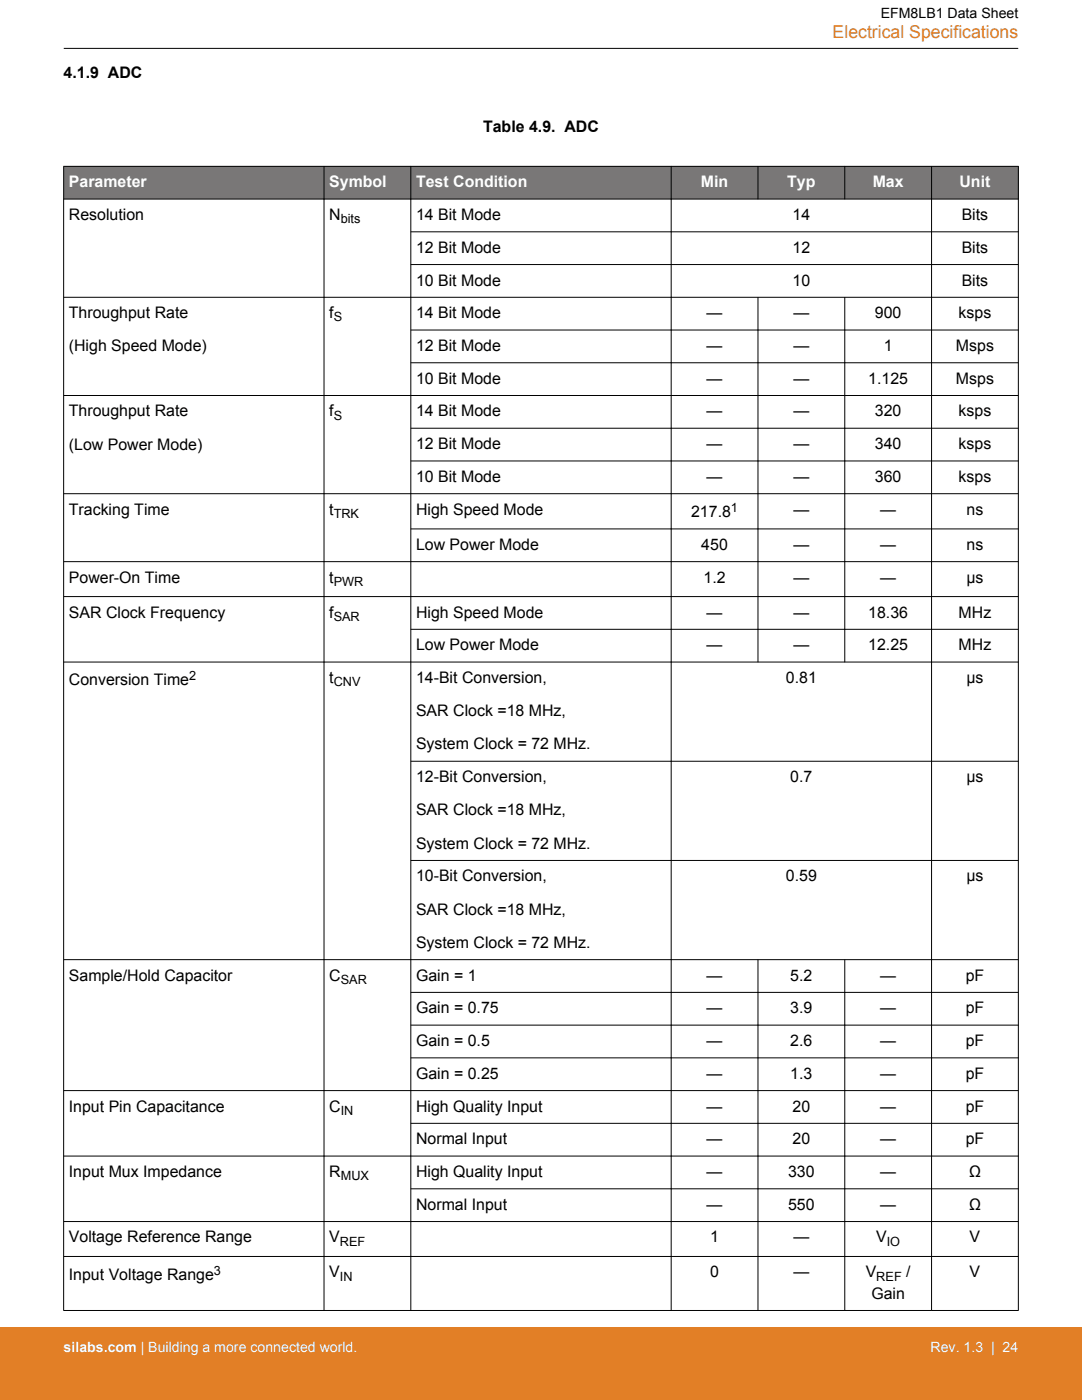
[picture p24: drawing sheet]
<svg xmlns="http://www.w3.org/2000/svg" width="216mm" height="279mm" viewBox="0 0 216 279" stroke-linecap="round" stroke-linejoin="round" font-family="sans-serif">
<defs><g id="words">
<text font-size="3.5" fill="#e27f26" x="166.1" y="7.5">Electrical Specifications</text>
<g font-size="3.2">
<text x="12.7" y="15.5">4.1.9 ADC</text>
<text x="96.4" y="26.4">Table 4.9. ADC</text>
<text x="13.7" y="43.9">Resolution</text>
<text x="65.7" y="43.9">N</text>
<text x="83" y="43.9">14 Bit Mode</text>
<text x="158.1" y="43.9">14</text>
<text x="191.9" y="43.9">Bits</text>
<text x="83" y="50.4">12 Bit Mode</text>
<text x="158.1" y="50.4">12</text>
<text x="191.9" y="50.4">Bits</text>
<text x="83" y="57">10 Bit Mode</text>
<text x="158.1" y="57">10</text>
<text x="191.9" y="57">Bits</text>
<text x="13.7" y="63.5">Throughput Rate</text>
<text x="65.7" y="63.5">f</text>
<text x="83" y="63.5">14 Bit Mode</text>
<text x="141" y="63.5">—</text>
<text x="158.3" y="63.5">—</text>
<text x="174.6" y="63.5">900</text>
<text x="191.3" y="63.5">ksps</text>
<text x="13.7" y="70.1">(High Speed Mode)</text>
<text x="83" y="70">12 Bit Mode</text>
<text x="141" y="70">—</text>
<text x="158.3" y="70">—</text>
<text x="176.3" y="70">1</text>
<text x="190.7" y="70">Msps</text>
<text x="83" y="76.6">10 Bit Mode</text>
<text x="141" y="76.6">—</text>
<text x="158.3" y="76.6">—</text>
<text x="173.3" y="76.6">1.125</text>
<text x="190.7" y="76.6">Msps</text>
<text x="13.7" y="83.1">Throughput Rate</text>
<text x="65.7" y="83.1">f</text>
<text x="83" y="83.1">14 Bit Mode</text>
<text x="141" y="83.1">—</text>
<text x="158.3" y="83.1">—</text>
<text x="174.6" y="83.1">320</text>
<text x="191.3" y="83.1">ksps</text>
<text x="13.7" y="89.7">(Low Power Mode)</text>
<text x="83" y="89.6">12 Bit Mode</text>
<text x="141" y="89.6">—</text>
<text x="158.3" y="89.6">—</text>
<text x="174.6" y="89.6">340</text>
<text x="191.3" y="89.6">ksps</text>
<text x="83" y="96.2">10 Bit Mode</text>
<text x="141" y="96.2">—</text>
<text x="158.3" y="96.2">—</text>
<text x="174.6" y="96.2">360</text>
<text x="191.3" y="96.2">ksps</text>
<text x="13.7" y="102.7">Tracking Time</text>
<text x="65.7" y="102.7">t</text>
<text x="83" y="102.7">High Speed Mode</text>
<text x="137.9" y="103.2">217.8</text>
<text x="158.3" y="102.7">—</text>
<text x="175.6" y="102.7">—</text>
<text x="192.9" y="102.7">ns</text>
<text x="83" y="109.7">Low Power Mode</text>
<text x="139.9" y="109.7">450</text>
<text x="158.3" y="109.7">—</text>
<text x="175.6" y="109.7">—</text>
<text x="192.9" y="109.7">ns</text>
<text x="13.7" y="116.3">Power-On Time</text>
<text x="65.7" y="116.3">t</text>
<text x="140.4" y="116.3">1.2</text>
<text x="158.3" y="116.3">—</text>
<text x="175.6" y="116.3">—</text>
<text x="192.8" y="116.3">μs</text>
<text x="13.7" y="123.2">SAR Clock Frequency</text>
<text x="65.7" y="123.2">f</text>
<text x="83" y="123.2">High Speed Mode</text>
<text x="141" y="123.2">—</text>
<text x="158.3" y="123.2">—</text>
<text x="173.3" y="123.2">18.36</text>
<text x="191.3" y="123.2">MHz</text>
<text x="83" y="129.8">Low Power Mode</text>
<text x="141" y="129.8">—</text>
<text x="158.3" y="129.8">—</text>
<text x="173.3" y="129.8">12.25</text>
<text x="191.3" y="129.8">MHz</text>
<text x="13.7" y="136.8">Conversion Time</text>
<text x="65.7" y="136.3">t</text>
<text x="83" y="136.3">14-Bit Conversion,</text>
<text x="156.8" y="136.3">0.81</text>
<text x="192.8" y="136.3">μs</text>
<text x="83" y="142.9">SAR Clock =18 MHz,</text>
<text x="83" y="149.6">System Clock = 72 MHz.</text>
<text x="83" y="156.1">12-Bit Conversion,</text>
<text x="157.7" y="156.1">0.7</text>
<text x="192.8" y="156.1">μs</text>
<text x="83" y="162.7">SAR Clock =18 MHz,</text>
<text x="83" y="169.4">System Clock = 72 MHz.</text>
<text x="83" y="175.9">10-Bit Conversion,</text>
<text x="156.8" y="175.9">0.59</text>
<text x="192.8" y="175.9">μs</text>
<text x="83" y="182.5">SAR Clock =18 MHz,</text>
<text x="83" y="189.2">System Clock = 72 MHz.</text>
<text x="13.7" y="195.7">Sample/Hold Capacitor</text>
<text x="65.7" y="195.7">C</text>
<text x="83" y="195.7">Gain = 1</text>
<text x="141" y="195.7">—</text>
<text x="157.7" y="195.7">5.2</text>
<text x="175.6" y="195.7">—</text>
<text x="192.7" y="195.7">pF</text>
<text x="83" y="202.2">Gain = 0.75</text>
<text x="141" y="202.2">—</text>
<text x="157.7" y="202.2">3.9</text>
<text x="175.6" y="202.2">—</text>
<text x="192.7" y="202.2">pF</text>
<text x="83" y="208.8">Gain = 0.5</text>
<text x="141" y="208.8">—</text>
<text x="157.7" y="208.8">2.6</text>
<text x="175.6" y="208.8">—</text>
<text x="192.7" y="208.8">pF</text>
<text x="83" y="215.3">Gain = 0.25</text>
<text x="141" y="215.3">—</text>
<text x="157.7" y="215.3">1.3</text>
<text x="175.6" y="215.3">—</text>
<text x="192.7" y="215.3">pF</text>
<text x="13.7" y="221.8">Input Pin Capacitance</text>
<text x="65.7" y="221.8">C</text>
<text x="83" y="221.8">High Quality Input</text>
<text x="141" y="221.8">—</text>
<text x="158.1" y="221.8">20</text>
<text x="175.6" y="221.8">—</text>
<text x="192.7" y="221.8">pF</text>
<text x="83" y="228.4">Normal Input</text>
<text x="141" y="228.4">—</text>
<text x="158.1" y="228.4">20</text>
<text x="175.6" y="228.4">—</text>
<text x="192.7" y="228.4">pF</text>
<text x="13.7" y="234.9">Input Mux Impedance</text>
<text x="65.7" y="234.9">R</text>
<text x="83" y="234.9">High Quality Input</text>
<text x="141" y="234.9">—</text>
<text x="157.3" y="234.9">330</text>
<text x="175.6" y="234.9">—</text>
<text x="193.4" y="234.9">Ω</text>
<text x="83" y="241.4">Normal Input</text>
<text x="141" y="241.4">—</text>
<text x="157.3" y="241.4">550</text>
<text x="175.6" y="241.4">—</text>
<text x="193.4" y="241.4">Ω</text>
<text x="13.7" y="248">Voltage Reference Range</text>
<text x="65.7" y="248">V</text>
<text x="141.7" y="248">1</text>
<text x="158.3" y="248">—</text>
<text x="174.8" y="248">V</text>
<text x="193.5" y="248">V</text>
<text x="13.7" y="255.4">Input Voltage Range</text>
<text x="65.7" y="254.9">V</text>
<text x="141.7" y="254.9">0</text>
<text x="158.3" y="254.9">—</text>
<text x="172.7" y="254.9">V</text>
<text x="180.8" y="254.9">/</text>
<text x="193.5" y="254.9">V</text>
<text x="173.9" y="259.2">Gain</text>
</g>
<g font-size="3.2" fill="#fff">
<text x="13.7" y="37.4">Parameter</text>
<text x="65.7" y="37.4">Symbol</text>
<text x="83" y="37.4">Test Condition</text>
<text x="139.9" y="37.4">Min</text>
<text x="157.1" y="37.4">Typ</text>
<text x="174.1" y="37.4">Max</text>
<text x="191.5" y="37.4">Unit</text>
</g>
<text font-size="2.8" x="175.7" y="3.5">EFM8LB1 Data Sheet</text>
<g font-size="2.8" fill="#fff">
<text x="12.7" y="269.9">silabs.com | Building a more connected world.</text>
<text x="185.7" y="269.9">Rev. 1.3 | 24</text>
</g>
<g font-size="2.5">
<text x="68" y="44.5">bits</text>
<text x="66.6" y="64.1">S</text>
<text x="66.6" y="83.7">S</text>
<text x="66.6" y="103.3">TRK</text>
<text x="145.9" y="102.1">1</text>
<text x="66.6" y="116.9">PWR</text>
<text x="66.6" y="123.9">SAR</text>
<text x="37.7" y="135.7">2</text>
<text x="66.6" y="136.9">CNV</text>
<text x="68" y="196.3">SAR</text>
<text x="68" y="222.5">IN</text>
<text x="68" y="235.5">MUX</text>
<text x="67.8" y="248.6">REF</text>
<text x="176.9" y="248.6">IO</text>
<text x="42.7" y="254.4">3</text>
<text x="67.8" y="255.6">IN</text>
<text x="174.9" y="255.6">REF</text>
</g>
</g></defs>
<g fill="#797777">
<path d="M12.7 33.2h190.5v6.5h-190.5z" fill-rule="evenodd"/>
<path d="M12.7 33.2h190.5v6.5h-190.5z" fill-rule="evenodd"/>
</g>
<g fill="none" stroke="#000" stroke-width=".2">
<path d="M12.7 9.7h190.5M12.7 33.2h190.5M12.7 39.7h190.5M12.7 33.2v228.4M64.7 33.2v228.4M82 33.2v228.4M133.9 33.2v228.4M151.2 33.2v6.6M168.6 33.2v6.6M185.9 33.2v228.4M203.2 33.2v228.4M81.9 46.3h121.3"/>
<path d="M81.9 52.8h121.3M151.2 59.3v72.9M168.6 59.3v72.9M203.2 59.3h-190.5M12.7 78.9h190.5M81.9 65.9h121.3M81.9 72.4h121.3M12.7 98.5h190.5M81.9 85.5h121.3M81.9 92h121.3M12.7 112.1h190.5M12.7 119.1h190.5"/>
<path d="M81.9 105.6h121.3M12.7 132.1h190.5M81.9 125.6h121.3M81.9 151.9h121.3M81.9 171.7h121.3M12.7 191.5h190.5M81.9 198.1h121.3M151.2 191.5v70.1M168.6 191.5v70.1M81.9 204.6h121.3M81.9 211.1h121.3M203.2 217.7h-190.5"/>
<path d="M12.7 230.7h190.5M81.9 224.2h121.3M81.9 237.3h121.3M12.7 243.8h190.5M12.7 250.8h190.5M12.7 261.5h190.5"/>
</g>
<path d="M0 264.9h215.9v14.5h-215.9z" fill="#e27f26"/>
<use href="#words"/>
</svg>
